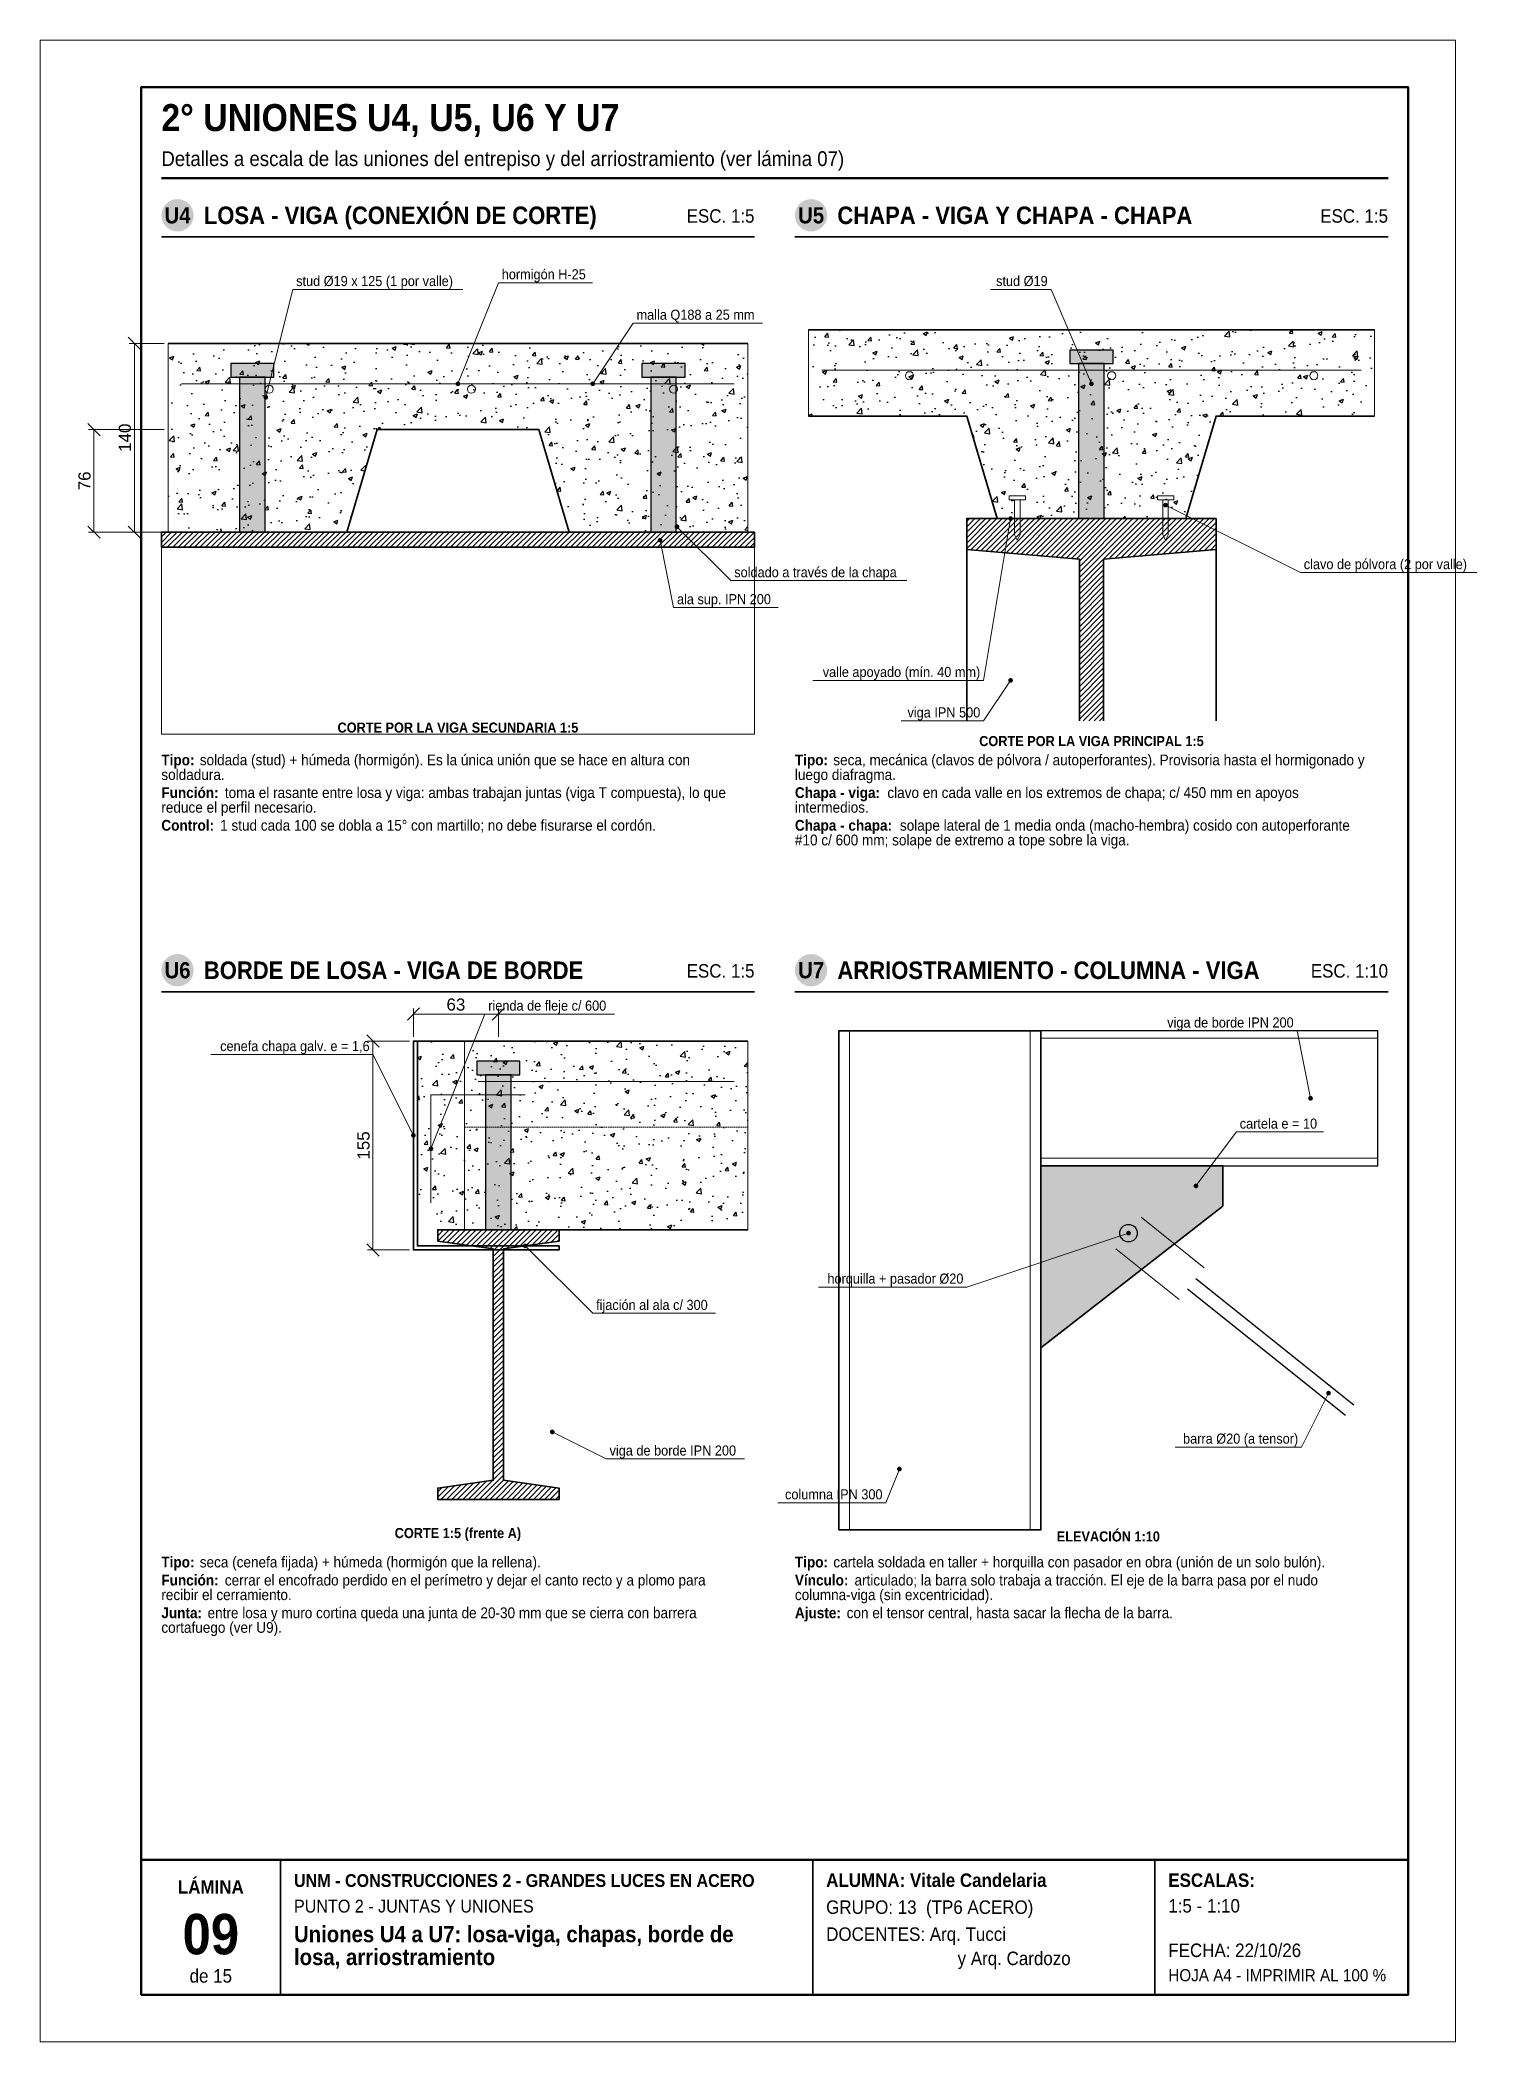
# Model space of a CAD drawing. Header units: millimetres. Extents: x 0 to 213, y 0 to 297.
import ezdxf
from ezdxf.enums import TextEntityAlignment as Align

# ---------------------------------------------------------------- set-up
doc = ezdxf.new("R2010")
doc.units = ezdxf.units.MM
doc.header["$LTSCALE"] = 0.35
doc.linetypes.add('DASHED2', pattern=[0.762, 0.635, -0.127])
for name, color, linetype in [('0-MARCO', 7, 'Continuous'), ('1-OCULTO', 8, 'DASHED2'), ('1-SECCION', 7, 'Continuous'), ('1-VISTA', 7, 'Continuous'), ('2-RAYADO', 8, 'Continuous'), ('3-COTAS', 7, 'Continuous'), ('3-REFS', 7, 'Continuous'), ('3-TEXTOS', 7, 'Continuous'), ('3-TITULOS', 7, 'Continuous')]:
    doc.layers.add(name, color=color, linetype=linetype)
doc.styles.add('ARIAL', font='arial.ttf')
doc.styles.add('ARIAL-NEGRITA', font='arialbd.ttf')
doc.dimstyles.new('A4', dxfattribs={"dimtxt": 1.8, "dimasz": 1, "dimexe": 0.8, "dimexo": 0.6, "dimgap": 0.5, "dimtad": 1, "dimdec": 0, "dimtxsty": 'ARIAL', "dimtsz": 0.9, "dimcen": 2.5, "dimclrd": 7, "dimclre": 7, "dimclrt": 7, "dimazin": 3, "dimtfac": 1, "dimtmove": 0, "dimatfit": 3, "dimlwd": 13, "dimlwe": 13, "dimarcsym": 0})

msp = doc.modelspace()

# ---------------------------------------------------------------- texts
at = {"layer": '3-TEXTOS', "width": 0.9}
for s, height, style, p in [('stud Ø19 x 125 (1 por valle)', 1.5, 'ARIAL', (38, 260.5)), ('hormigón H-25', 1.5, 'ARIAL', (68.5, 261.5)), ('malla Q188 a 25 mm', 1.5, 'ARIAL', (88.5, 255.5)), ('clavo de pólvora (2 por valle)', 1.5, 'ARIAL', (187.5, 218.5)), ('soldado a través de la chapa', 1.5, 'ARIAL', (103, 217.3)), ('ala sup. IPN 200', 1.5, 'ARIAL', (94.5, 213.3)), ('Tipo:', 1.6, 'ARIAL-NEGRITA', (18, 189.4)), ('soldada (stud) + húmeda (hormigón). Es la única unión que se hace en altura con', 1.6, 'ARIAL', (23.7, 189.4)), ('Tipo:', 1.6, 'ARIAL-NEGRITA', (112, 189.4)), ('seca, mecánica (clavos de pólvora / autoperforantes). Provisoria hasta el hormigonado y', 1.6, 'ARIAL', (117.7, 189.4)), ('soldadura.', 1.6, 'ARIAL', (18, 187.22)), ('luego diafragma.', 1.6, 'ARIAL', (112, 187.22)), ('Función:', 1.6, 'ARIAL-NEGRITA', (18, 184.55)), ('toma el rasante entre losa y viga: ambas trabajan juntas (viga T compuesta), lo que', 1.6, 'ARIAL', (27.42, 184.55)), ('Chapa - viga:', 1.6, 'ARIAL-NEGRITA', (112, 184.55)), ('clavo en cada valle en los extremos de chapa; c/ 450 mm en apoyos', 1.6, 'ARIAL', (125.72, 184.55)), ('Control:', 1.6, 'ARIAL-NEGRITA', (18, 179.7)), ('reduce el perfil necesario.', 1.6, 'ARIAL', (18, 182.37)), ('1 stud cada 100 se dobla a 15° con martillo; no debe fisurarse el cordón.', 1.6, 'ARIAL', (26.72, 179.7)), ('Chapa - chapa:', 1.6, 'ARIAL-NEGRITA', (112, 179.7)), ('intermedios.', 1.6, 'ARIAL', (112, 182.37)), ('solape lateral de 1 media onda (macho-hembra) cosido con autoperforante', 1.6, 'ARIAL', (127.58, 179.7)), ('#10 c/ 600 mm; solape de extremo a tope sobre la viga.', 1.6, 'ARIAL', (112, 177.52)), ('rienda de fleje c/ 600', 1.5, 'ARIAL', (66.5, 153)), ('cartela e = 10', 1.5, 'ARIAL', (178, 135.5)), ('fijación al ala c/ 300', 1.5, 'ARIAL', (82.5, 108.6)), ('viga de borde IPN 200', 1.5, 'ARIAL', (84.5, 87)), ('Tipo:', 1.6, 'ARIAL-NEGRITA', (18, 70.4)), ('seca (cenefa fijada) + húmeda (hormigón que la rellena).', 1.6, 'ARIAL', (23.7, 70.4)), ('Tipo:', 1.6, 'ARIAL-NEGRITA', (112, 70.4)), ('cartela soldada en taller + horquilla con pasador en obra (unión de un solo bulón).', 1.6, 'ARIAL', (117.7, 70.4)), ('Función:', 1.6, 'ARIAL-NEGRITA', (18, 67.72)), ('cerrar el encofrado perdido en el perímetro y dejar el canto recto y a plomo para', 1.6, 'ARIAL', (27.42, 67.72)), ('Vínculo:', 1.6, 'ARIAL-NEGRITA', (112, 67.72)), ('articulado; la barra solo trabaja a tracción. El eje de la barra pasa por el nudo', 1.6, 'ARIAL', (120.84, 67.72)), ('recibir el cerramiento.', 1.6, 'ARIAL', (18, 65.55)), ('columna-viga (sin excentricidad).', 1.6, 'ARIAL', (112, 65.55)), ('Junta:', 1.6, 'ARIAL-NEGRITA', (18, 62.87)), ('cortafuego (ver U9).', 1.6, 'ARIAL', (18, 60.7)), ('entre losa y muro cortina queda una junta de 20-30 mm que se cierra con barrera', 1.6, 'ARIAL', (24.86, 62.87)), ('Ajuste:', 1.6, 'ARIAL-NEGRITA', (112, 62.87)), ('con el tensor central, hasta sacar la flecha de la barra.', 1.6, 'ARIAL', (119.68, 62.87)), ('UNM - CONSTRUCCIONES 2 - GRANDES LUCES EN ACERO', 1.9, 'ARIAL-NEGRITA', (37.68, 23)), ('ALUMNA: Vitale Candelaria', 2, 'ARIAL-NEGRITA', (116.64, 23)), ('ESCALAS:', 2, 'ARIAL-NEGRITA', (167.4, 23)), ('PUNTO 2 - JUNTAS Y UNIONES', 1.9, 'ARIAL', (37.68, 19.2)), ('GRUPO: 13  (TP6 ACERO)', 2, 'ARIAL', (116.64, 19)), ('1:5 - 1:10', 2, 'ARIAL', (167.4, 19.2)), ('Uniones U4 a U7: losa-viga, chapas, borde de', 2.4, 'ARIAL-NEGRITA', (37.68, 14.8)), ('DOCENTES: Arq. Tucci', 2, 'ARIAL', (116.64, 15)), ('losa, arriostramiento', 2.4, 'ARIAL-NEGRITA', (37.68, 11.4)), ('y Arq. Cardozo', 2, 'ARIAL', (136.14, 11.4)), ('FECHA: 22/10/26', 2, 'ARIAL', (167.4, 12.6)), ('HOJA A4 - IMPRIMIR AL 100 %', 1.8, 'ARIAL', (167.4, 9))]:
    msp.add_text(s, height=height, dxfattribs=dict(at, style=style)).set_placement(p)
at = {"layer": '3-TEXTOS', "style": 'ARIAL', "width": 0.9}
for s, p in [('stud Ø19', (149.5, 260.5)), ('valle apoyado (mín. 40 mm)', (139.5, 202.5)), ('viga IPN 500', (139.5, 196.5)), ('viga de borde IPN 200', (186, 150.5)), ('cenefa chapa galv. e = 1,6', (48.9, 147)), ('horquilla + pasador Ø20', (137, 112.5)), ('barra Ø20 (a tensor)', (186.67, 88.76)), ('columna IPN 300', (125, 80.5))]:
    msp.add_text(s, height=1.5, dxfattribs=at).set_placement(p, align=Align.RIGHT)
at = {"layer": '3-TEXTOS', "style": 'ARIAL-NEGRITA', "width": 0.9}
for s, p in [('CORTE POR LA VIGA SECUNDARIA 1:5', (62, 195)), ('CORTE POR LA VIGA PRINCIPAL 1:5', (156, 193)), ('CORTE 1:5 (frente A)', (62, 75.5)), ('ELEVACIÓN 1:10', (158.5, 75))]:
    msp.add_text(s, height=1.5, dxfattribs=at).set_placement(p, align=Align.MIDDLE_CENTER)
at = {"layer": '3-TITULOS', "width": 0.9}
for s, height, style, p in [('2° UNIONES U4, U5, U6 Y U7', 4, 'ARIAL-NEGRITA', (18, 283.5)), ('Detalles a escala de las uniones del entrepiso y del arriostramiento (ver lámina 07)', 2.2, 'ARIAL', (18, 278.3))]:
    msp.add_text(s, height=height, dxfattribs=dict(at, style=style)).set_placement(p)
at = {"layer": '3-TITULOS', "color": 7, "true_color": 0xffffff, "style": 'ARIAL-NEGRITA', "width": 0.9}
for s, p in [('U4', (20.4, 271)), ('U5', (114.4, 271)), ('U6', (20.4, 159)), ('U7', (114.4, 159))]:
    msp.add_text(s, height=2.4, dxfattribs=at).set_placement(p, align=Align.MIDDLE_CENTER)
at = {"layer": '3-TITULOS', "style": 'ARIAL-NEGRITA', "width": 0.9}
for s, p in [('LOSA - VIGA (CONEXIÓN DE CORTE)', (24.3, 271)), ('CHAPA - VIGA Y CHAPA - CHAPA', (118.3, 271)), ('BORDE DE LOSA - VIGA DE BORDE', (24.3, 159)), ('ARRIOSTRAMIENTO - COLUMNA - VIGA', (118.3, 159))]:
    msp.add_text(s, height=2.6, dxfattribs=at).set_placement(p, align=Align.MIDDLE_LEFT)
at = {"layer": '3-TITULOS', "style": 'ARIAL', "width": 0.9}
for s, p in [('ESC. 1:5', (106, 270.9)), ('ESC. 1:5', (200, 270.9)), ('ESC. 1:5', (106, 158.9)), ('ESC. 1:10', (200, 158.9))]:
    msp.add_text(s, height=2, dxfattribs=at).set_placement(p, align=Align.MIDDLE_RIGHT)
at = {"layer": '3-TITULOS', "width": 0.9}
for s, height, style, p in [('LÁMINA', 2, 'ARIAL-NEGRITA', (25.34, 23)), ('09', 6, 'ARIAL-NEGRITA', (25.34, 16)), ('de 15', 2, 'ARIAL', (25.34, 9.8))]:
    msp.add_text(s, height=height, dxfattribs=dict(at, style=style)).set_placement(p, align=Align.MIDDLE_CENTER)

# ---------------------------------------------------------------- dimensions: what is measured, and where the dimension line sits
at = {"layer": '3-COTAS'}
for base, p1, p2 in [((14, 224), (19, 224), (19, 252)), ((8, 224), (19, 224), (19, 239.2)), ((49.4, 117.5), (55.4, 117.5), (55.4, 148.5))]:
    msp.add_linear_dim(base=base, p1=p1, p2=p2, angle=90, dimstyle='A4', override={"dimlfac": 5}, dxfattribs=at).render()
msp.add_linear_dim(base=(55.4, 152.5), p1=(55.4, 148.5), p2=(68, 148.5), dimstyle='A4', override={"dimlfac": 5}, dxfattribs=at).render()

# ---------------------------------------------------------------- hatches: boundary and pattern name
at = {"layer": '2-RAYADO'}
h = msp.add_hatch(dxfattribs=at)
h.set_pattern_fill('AR-CONC', color=8, scale=0.035)
h.paths.add_polyline_path([(114, 254), (114, 241.2), (137.5, 241.2), (142, 226), (170, 226), (174.5, 241.2), (198, 241.2), (198, 254)])
h = msp.add_hatch(dxfattribs=at)
h.set_pattern_fill('AR-CONC', color=8, scale=0.035)
h.paths.add_polyline_path([(19, 252), (19, 224), (45.5, 224), (50, 239.2), (74, 239.2), (78.5, 224), (105, 224), (105, 252)])
at = {"layer": '2-RAYADO', "true_color": 0xd7d7d7}
h = msp.add_hatch(color=254, dxfattribs=at)
h.dxf.hatch_style = 1
h.paths.add_polyline_path([(152.8, 249), (159.2, 249), (159.2, 251), (152.8, 251)])
h = msp.add_hatch(color=254, dxfattribs=at)
h.dxf.hatch_style = 1
h.paths.add_polyline_path([(28.3, 247), (34.7, 247), (34.7, 249), (28.3, 249)])
h = msp.add_hatch(color=254, dxfattribs=at)
h.dxf.hatch_style = 1
h.paths.add_polyline_path([(29.6, 224), (33.4, 224), (33.4, 247), (29.6, 247)])
h = msp.add_hatch(color=254, dxfattribs=at)
h.dxf.hatch_style = 1
h.paths.add_polyline_path([(89.3, 247), (95.7, 247), (95.7, 249), (89.3, 249)])
h = msp.add_hatch(color=254, dxfattribs=at)
h.dxf.hatch_style = 1
h.paths.add_polyline_path([(90.6, 224), (94.4, 224), (94.4, 247), (90.6, 247)])
h = msp.add_hatch(color=254, dxfattribs=at)
h.dxf.hatch_style = 1
h.paths.add_polyline_path([(154.1, 226), (157.9, 226), (157.9, 249), (154.1, 249)])
at = {"layer": '2-RAYADO'}
h = msp.add_hatch(dxfattribs=at)
h.set_pattern_fill('ANSI31', color=8, scale=0.18)
h.paths.add_polyline_path([(137.5, 221.4), (137.5, 226), (174.5, 226), (174.5, 221.4), (157.8, 220), (157.8, 196), (154.2, 196), (154.2, 220)])
h = msp.add_hatch(dxfattribs=at)
h.set_pattern_fill('ANSI31', color=8, scale=0.18)
h.paths.add_polyline_path([(18, 221.74), (106, 221.74), (106, 224), (18, 224)])
h = msp.add_hatch(dxfattribs=at)
h.set_pattern_fill('AR-CONC', color=8, scale=0.035)
h.paths.add_polyline_path([(63, 120.5), (56, 120.5), (56, 148.5), (63, 148.5)])
h = msp.add_hatch(dxfattribs=at)
h.set_pattern_fill('AR-CONC', color=8, scale=0.035)
h.paths.add_polyline_path([(63, 120.5), (105, 120.5), (105, 148.5), (63, 148.5)])
at = {"layer": '2-RAYADO', "true_color": 0xd7d7d7}
h = msp.add_hatch(color=254, dxfattribs=at)
h.dxf.hatch_style = 1
h.paths.add_polyline_path([(64.8, 143.5), (71.2, 143.5), (71.2, 145.5), (64.8, 145.5)])
h = msp.add_hatch(color=254, dxfattribs=at)
h.dxf.hatch_style = 1
h.paths.add_polyline_path([(66.1, 120.5), (69.9, 120.5), (69.9, 143.5), (66.1, 143.5)])
h = msp.add_hatch(color=254, dxfattribs=at)
h.dxf.hatch_style = 1
h.paths.add_polyline_path([(148.5, 130), (175.5, 130), (175.5, 124), (148.5, 103)])
at = {"layer": '2-RAYADO'}
h = msp.add_hatch(dxfattribs=at)
h.set_pattern_fill('ANSI31', color=8, scale=0.18)
h.paths.add_polyline_path([(77, 120.5), (77, 118.82), (68.75, 117.66), (68.75, 83.34), (77, 82.18), (77, 80.5), (59, 80.5), (59, 82.18), (67.25, 83.34), (67.25, 117.66), (59, 118.82), (59, 120.5)])
at = {"layer": '3-REFS'}
h = msp.add_hatch(color=7, dxfattribs=at)
h.dxf.hatch_style = 1
edge = h.paths.add_edge_path()
edge.add_arc((33.5, 244), 0.35, 0, 360)
h = msp.add_hatch(color=7, dxfattribs=at)
h.dxf.hatch_style = 1
edge = h.paths.add_edge_path()
edge.add_arc((62, 246), 0.35, 0, 360)
h = msp.add_hatch(color=7, dxfattribs=at)
h.dxf.hatch_style = 1
edge = h.paths.add_edge_path()
edge.add_arc((82, 246), 0.35, 0, 360)
h = msp.add_hatch(color=7, dxfattribs=at)
h.dxf.hatch_style = 1
edge = h.paths.add_edge_path()
edge.add_arc((156, 246), 0.35, 0, 360)
h = msp.add_hatch(color=7, dxfattribs=at)
h.dxf.hatch_style = 1
edge = h.paths.add_edge_path()
edge.add_arc((144, 226), 0.35, 0, 360)
h = msp.add_hatch(color=7, dxfattribs=at)
h.dxf.hatch_style = 1
edge = h.paths.add_edge_path()
edge.add_arc((167, 228), 0.35, 0, 360)
h = msp.add_hatch(color=7, dxfattribs=at)
h.dxf.hatch_style = 1
edge = h.paths.add_edge_path()
edge.add_arc((92, 222.8), 0.35, 0, 360)
h = msp.add_hatch(color=7, dxfattribs=at)
h.dxf.hatch_style = 1
edge = h.paths.add_edge_path()
edge.add_arc((94.5, 224.8), 0.35, 0, 360)
h = msp.add_hatch(color=7, dxfattribs=at)
h.dxf.hatch_style = 1
edge = h.paths.add_edge_path()
edge.add_arc((144, 202), 0.35, 0, 360)
h = msp.add_hatch(color=7, dxfattribs=at)
h.dxf.hatch_style = 1
edge = h.paths.add_edge_path()
edge.add_arc((188.5, 140), 0.35, 0, 360)
h = msp.add_hatch(color=7, dxfattribs=at)
h.dxf.hatch_style = 1
edge = h.paths.add_edge_path()
edge.add_arc((55.4, 134.5), 0.35, 0, 360)
h = msp.add_hatch(color=7, dxfattribs=at)
h.dxf.hatch_style = 1
edge = h.paths.add_edge_path()
edge.add_arc((58, 132.5), 0.35, 0, 360)
h = msp.add_hatch(color=7, dxfattribs=at)
h.dxf.hatch_style = 1
edge = h.paths.add_edge_path()
edge.add_arc((171.5, 127), 0.35, 0, 360)
h = msp.add_hatch(color=7, dxfattribs=at)
h.dxf.hatch_style = 1
edge = h.paths.add_edge_path()
edge.add_arc((161.5, 120), 0.35, 0, 360)
h = msp.add_hatch(color=7, dxfattribs=at)
h.dxf.hatch_style = 1
edge = h.paths.add_edge_path()
edge.add_arc((72, 118.1), 0.35, 0, 360)
h = msp.add_hatch(color=7, dxfattribs=at)
h.dxf.hatch_style = 1
edge = h.paths.add_edge_path()
edge.add_arc((191.17, 96.26), 0.35, 0, 360)
h = msp.add_hatch(color=7, dxfattribs=at)
h.dxf.hatch_style = 1
edge = h.paths.add_edge_path()
edge.add_arc((76, 90.5), 0.35, 0, 360)
h = msp.add_hatch(color=7, dxfattribs=at)
h.dxf.hatch_style = 1
edge = h.paths.add_edge_path()
edge.add_arc((127.5, 85), 0.35, 0, 360)
at = {"layer": '3-TITULOS'}
h = msp.add_hatch(color=7, dxfattribs=at)
h.dxf.hatch_style = 1
edge = h.paths.add_edge_path()
edge.add_arc((20.4, 271), 2.4, 0, 360)
h = msp.add_hatch(color=7, dxfattribs=at)
h.dxf.hatch_style = 1
edge = h.paths.add_edge_path()
edge.add_arc((114.4, 271), 2.4, 0, 360)
h = msp.add_hatch(color=7, dxfattribs=at)
h.dxf.hatch_style = 1
edge = h.paths.add_edge_path()
edge.add_arc((20.4, 159), 2.4, 0, 360)
h = msp.add_hatch(color=7, dxfattribs=at)
h.dxf.hatch_style = 1
edge = h.paths.add_edge_path()
edge.add_arc((114.4, 159), 2.4, 0, 360)

# ---------------------------------------------------------------- linework, layer by layer
at = {"layer": '0-MARCO', "color": 9, "lineweight": 0}
msp.add_lwpolyline([(0, 0), (210, 0), (210, 297), (0, 297)], close=True, dxfattribs=at)
at = {"layer": '0-MARCO', "lineweight": 50}
msp.add_lwpolyline([(15, 7), (203, 7), (203, 290), (15, 290)], close=True, dxfattribs=at)
msp.add_lwpolyline([(15, 27), (203, 27)], dxfattribs=at)
at = {"layer": '0-MARCO', "lineweight": 35}
for points in [[(35.68, 7), (35.68, 27)], [(114.64, 7), (114.64, 27)], [(165.4, 7), (165.4, 27)]]:
    msp.add_lwpolyline(points, dxfattribs=at)
at = {"layer": '1-OCULTO', "lineweight": 13}
msp.add_lwpolyline([(63, 135.7), (105, 135.7)], dxfattribs=at)
at = {"layer": '1-SECCION', "lineweight": 35}
for points in [[(114, 254), (198, 254)], [(19, 252), (105, 252)], [(114, 241.2), (137.5, 241.2), (142, 226), (170, 226), (174.5, 241.2), (198, 241.2)], [(19, 224), (45.5, 224), (50, 239.2), (74, 239.2), (78.5, 224), (105, 224)], [(137.5, 221.4), (137.5, 226), (174.5, 226), (174.5, 221.4)], [(137.5, 196), (137.5, 221.4), (154.2, 220), (154.2, 196)], [(174.5, 196), (174.5, 221.4), (157.8, 220), (157.8, 196)], [(56, 148.5), (63, 148.5)], [(63, 148.5), (105, 148.5)], [(63, 120.5), (105, 120.5)]]:
    msp.add_lwpolyline(points, dxfattribs=at)
for points in [[(18, 221.74), (106, 221.74), (106, 224), (18, 224)], [(56, 148.5), (55.4, 148.5), (55.4, 117.5), (77, 117.5), (77, 118.1), (56, 118.1)], [(148.5, 130), (175.5, 130), (175.5, 124), (148.5, 103)], [(77, 120.5), (77, 118.82), (68.75, 117.66), (68.75, 83.34), (77, 82.18), (77, 80.5), (59, 80.5), (59, 82.18), (67.25, 83.34), (67.25, 117.66), (59, 118.82), (59, 120.5)]]:
    msp.add_lwpolyline(points, close=True, dxfattribs=at)
at = {"layer": '1-SECCION', "lineweight": 25}
for points in [[(55.4, 148.5), (61.4, 148.5)], [(171.5, 113.28), (194.92, 94.54)], [(170.25, 111.72), (193.67, 92.98)]]:
    msp.add_lwpolyline(points, dxfattribs=at)
at = {"layer": '1-VISTA', "lineweight": 13}
for points in [[(114, 254), (114, 241.2)], [(198, 254), (198, 241.2)], [(19, 252), (19, 224)], [(105, 252), (105, 224)], [(18, 194), (106, 194)], [(63, 120.5), (63, 148.5)], [(105, 120.5), (105, 148.5)], [(148.5, 148.9), (198.5, 148.9)], [(148.5, 131.1), (198.5, 131.1)]]:
    msp.add_lwpolyline(points, dxfattribs=at)
at = {"layer": '1-VISTA', "lineweight": 25}
for points in [[(152.8, 249), (159.2, 249), (159.2, 251), (152.8, 251)], [(28.3, 247), (34.7, 247), (34.7, 249), (28.3, 249)], [(29.6, 224), (33.4, 224), (33.4, 247), (29.6, 247)], [(89.3, 247), (95.7, 247), (95.7, 249), (89.3, 249)], [(90.6, 224), (94.4, 224), (94.4, 247), (90.6, 247)], [(154.1, 226), (157.9, 226), (157.9, 249), (154.1, 249)], [(148.5, 130), (198.5, 130), (198.5, 150), (148.5, 150)], [(64.8, 143.5), (71.2, 143.5), (71.2, 145.5), (64.8, 145.5)], [(66.1, 120.5), (69.9, 120.5), (69.9, 143.5), (66.1, 143.5)]]:
    msp.add_lwpolyline(points, close=True, dxfattribs=at)
at = {"layer": '1-VISTA', "lineweight": 18}
for points in [[(116, 248), (196, 248)], [(21, 246), (103, 246)], [(120.12, 76), (120.12, 150)], [(146.88, 76), (146.88, 150)], [(72, 140.5), (58, 140.5), (58, 124.5)], [(65, 142.5), (103, 142.5)], [(163.37, 122.34), (172.74, 114.85)], [(159.63, 117.66), (169, 110.16)]]:
    msp.add_lwpolyline(points, dxfattribs=at)
for points in [[(143.8, 228.8), (146.2, 228.8), (146.2, 229.4), (143.8, 229.4)], [(144.6, 223.6), (145, 222.8), (145.4, 223.6), (145.4, 228.8), (144.6, 228.8)], [(165.8, 228.8), (168.2, 228.8), (168.2, 229.4), (165.8, 229.4)], [(166.6, 223.6), (167, 222.8), (167.4, 223.6), (167.4, 228.8), (166.6, 228.8)]]:
    msp.add_lwpolyline(points, close=True, dxfattribs=at)
at = {"layer": '1-VISTA', "lineweight": 13}
msp.add_lwpolyline([(18, 194), (106, 194), (106, 221.74), (18, 221.74)], close=True, dxfattribs=at)
at = {"layer": '1-VISTA', "lineweight": 35}
msp.add_lwpolyline([(118.5, 76), (148.5, 76), (148.5, 150), (118.5, 150)], close=True, dxfattribs=at)
at = {"layer": '1-VISTA', "lineweight": 13}
for centre in [(129, 247.2), (159, 247.2), (189, 247.2), (34, 245.2), (64, 245.2), (94, 245.2)]:
    msp.add_circle(centre, 0.6, dxfattribs=at)
at = {"layer": '1-VISTA', "lineweight": 25}
msp.add_circle((161.5, 120), 1.3, dxfattribs=at)
at = {"layer": '3-REFS', "lineweight": 13}
for points in [[(33.5, 244), (37.5, 260)], [(37.5, 260), (62.71, 260)], [(62, 246), (68, 261)], [(68, 261), (81.98, 261)], [(150, 260), (141.04, 260)], [(156, 246), (150, 260)], [(82, 246), (88, 255)], [(88, 255), (107.21, 255)], [(144, 226), (140, 202)], [(167, 228), (187, 218)], [(92, 222.8), (94, 212.8)], [(94.5, 224.8), (102.5, 216.8)], [(187, 218), (213.19, 218)], [(102.5, 216.8), (128.59, 216.8)], [(94, 212.8), (109.51, 212.8)], [(140, 202), (114.68, 202)], [(144, 202), (140, 196)], [(140, 196), (127.77, 196)], [(58, 132.5), (66, 152.5)], [(66, 152.5), (85.22, 152.5)], [(186.5, 150), (165.97, 150)], [(188.5, 140), (186.5, 150)], [(49.4, 146.5), (25.33, 146.5)], [(55.4, 134.5), (49.4, 146.5)], [(171.5, 127), (177.5, 135)], [(177.5, 135), (190.44, 135)], [(161.5, 120), (137.5, 112)], [(72, 118.1), (82, 108.1)], [(137.5, 112), (115.5, 112)], [(82, 108.1), (100.23, 108.1)], [(191.17, 96.26), (187.17, 88.26)], [(76, 90.5), (84, 86.5)], [(84, 86.5), (104.53, 86.5)], [(187.17, 88.26), (168.4, 88.26)], [(127.5, 85), (125.5, 80)], [(125.5, 80), (109.45, 80)]]:
    msp.add_lwpolyline(points, dxfattribs=at)
at = {"layer": '3-TITULOS', "lineweight": 50}
msp.add_lwpolyline([(18, 276.5), (200, 276.5)], dxfattribs=at)
at = {"layer": '3-TITULOS', "lineweight": 35}
for points in [[(18, 267.8), (106, 267.8)], [(112, 267.8), (200, 267.8)], [(18, 155.8), (106, 155.8)], [(112, 155.8), (200, 155.8)]]:
    msp.add_lwpolyline(points, dxfattribs=at)

msp.set_redraw_order([(e.dxf.handle, doc.entitydb.next_handle()) for e in msp.query("TEXT MTEXT ATTDEF DIMENSION ARC_DIMENSION")])  # texts and dimensions are drawn at this point

doc.saveas('drawing.dxf')
